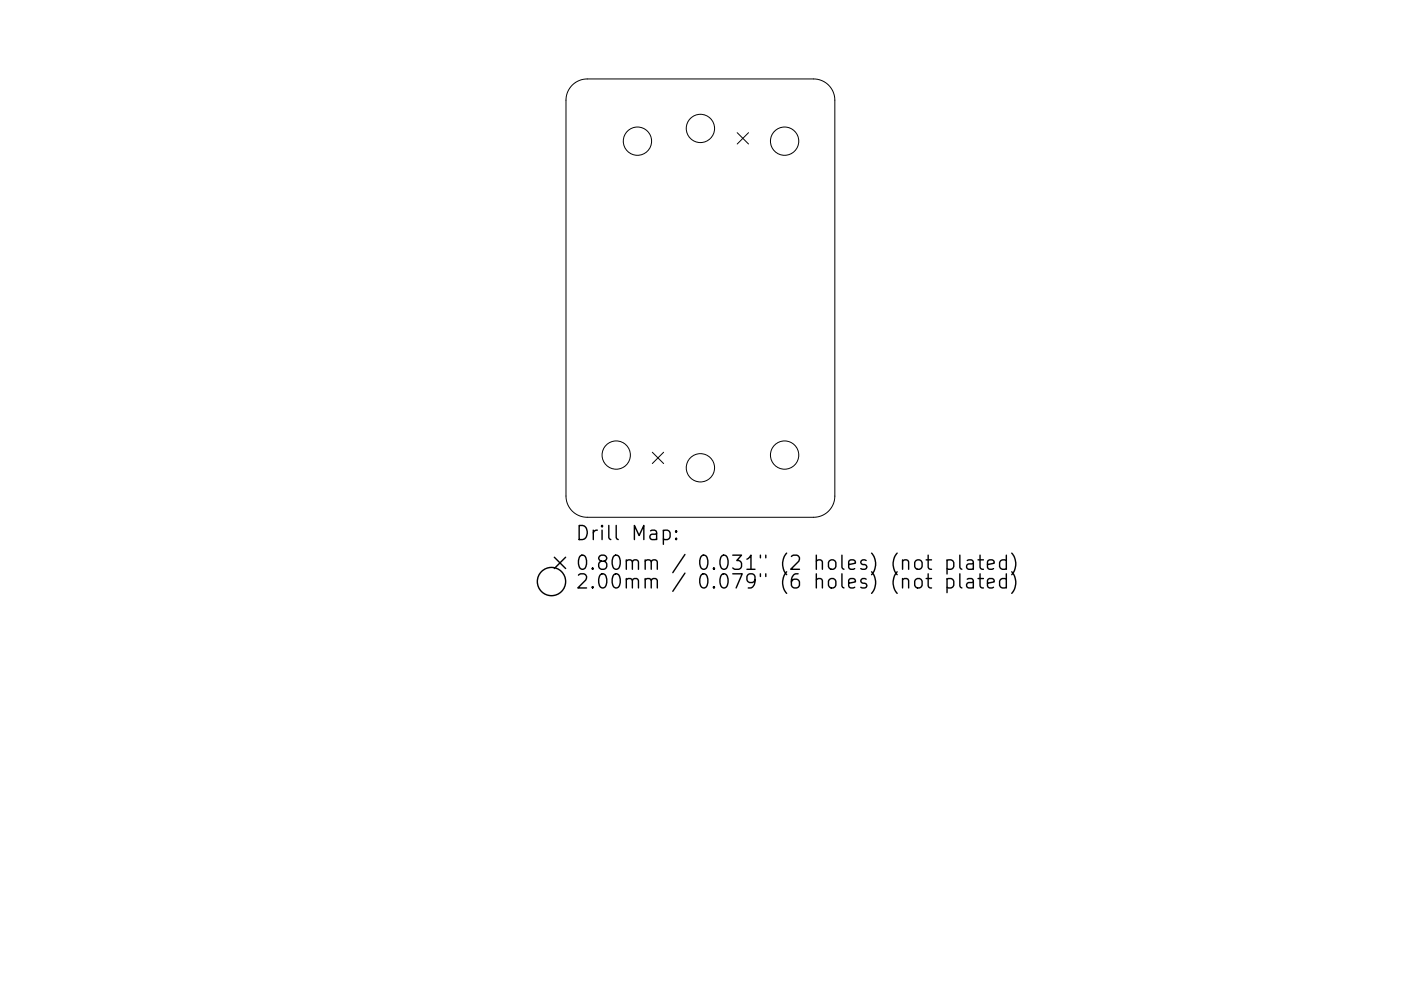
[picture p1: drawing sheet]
<svg xmlns="http://www.w3.org/2000/svg" width="297mm" height="210mm" viewBox="0 0 297 210" stroke-linecap="round" stroke-linejoin="round" font-family="sans-serif">
<defs><g id="words">
<g font-size="4.2">
<text x="121.9" y="114.6">Drill Map:</text>
<text x="121.9" y="120.9">0.80mm / 0.031&quot; (2 holes) (not plated)</text>
<text x="121.9" y="124.9">2.00mm / 0.079&quot; (6 holes) (not plated)</text>
</g>
</g></defs>
<g fill="none" stroke="#000" stroke-width=".21">
<path d="M121.3 18.1a4.5 4.5 0 0 1 3.2-1.3h48a4.5 4.5 0 0 1 4.5 4.5v84a4.5 4.5 0 0 1-4.5 4.5h-48a4.5 4.5 0 0 1-4.5-4.5v-84a4.5 4.5 0 0 1 1.3-3.2zM156.3 28.2l2.4 2.4M158.7 28.2l-2.4 2.4M138.3 96l2.4 2.4M140.7 96l-2.4 2.4"/>
<circle cx="135.2" cy="30" r="3"/>
<circle cx="148.5" cy="27.3" r="3"/>
<circle cx="166.4" cy="30" r="3"/>
<circle cx="130.7" cy="96.5" r="3"/>
<circle cx="148.5" cy="99.2" r="3"/>
<circle cx="166.4" cy="96.5" r="3"/>
</g>
<g fill="none" stroke="#000" stroke-width=".3">
<path d="M117.5 118.2l2.4 2.4M119.9 118.2l-2.4 2.4M140.6 112.6l.9-.1 .6 .6v.8l-.3 .4-.3 .2-.9-.2M143.4 114.2l.1 .1-.1 .2-.2-.2 .2-.1v.3M143.4 112.6l.1 .2-.1 .1-.2-.1 .2-.2v.3M194.1 119.1a.81 .81 0 0 1 .8-.3 .81 .81 0 0 1 .6 .6v.8a.81 .81 0 0 1-.8 .6 .81 .81 0 0 1-.8-.6v-.8zM196.4 118.8h1.1M196.8 117.8v2.6l.1 .2 .6 .2M200.8 118.9l.8-.1 .6 .6v.8l-.3 .4-.3 .2-.8-.2M200.8 118.8v3M203.5 117.8v2.6l.4 .4M205.1 118.9l.3-.1 .8 .1 .2 .3v1.6"/>
<path d="M206.4 119.5l-1 .1a.59 .59 0 0 0-.5 .6 .59 .59 0 0 0 .5 .6l1-.2M207.4 118.8h1.1M207.8 117.8v2.6l.1 .2 .6 .2M209.4 119.8l1.4-.3-.2-.6-.8-.1-.4 .4v1.2l.1 .2 .3 .2 .8-.2M213.4 118.9l-.9-.1-.6 .6v.8l.3 .4 .3 .2 .9-.2M213.4 117.8v3M214.5 117.4a3.4 3.4 0 0 1 0 4.5M194.1 123a.81 .81 0 0 1 .8-.3 .81 .81 0 0 1 .6 .6v.9a.81 .81 0 0 1-.8 .6 .81 .81 0 0 1-.8-.6v-.9zM196.4 122.7h1.1M196.8 121.7v2.6l.1 .3 .6 .1M200.8 122.9l.8-.2 .6 .6v.9l-.3 .4-.3 .1-.8-.1M200.8 122.7v3"/>
<path d="M203.5 121.7v2.6l.4 .4M205.1 122.9l.3-.2 .8 .2 .2 .3v1.5M206.4 123.5l-1 .1a.59 .59 0 0 0-.5 .6 .59 .59 0 0 0 .5 .5l1-.1M207.4 122.7h1.1M207.8 121.7v2.6l.1 .3 .6 .1M209.4 123.7l1.4-.2-.2-.6-.8-.2-.4 .5v1.1l.1 .3 .3 .1 .8-.1M213.4 122.9l-.9-.2-.6 .6v.9l.3 .4 .3 .1 .9-.1M213.4 121.7v3M214.5 121.3a3.4 3.4 0 0 1 0 4.6"/>
<circle cx="116.9" cy="123.4" r="3"/>
</g>
<use href="#words"/>
</svg>
